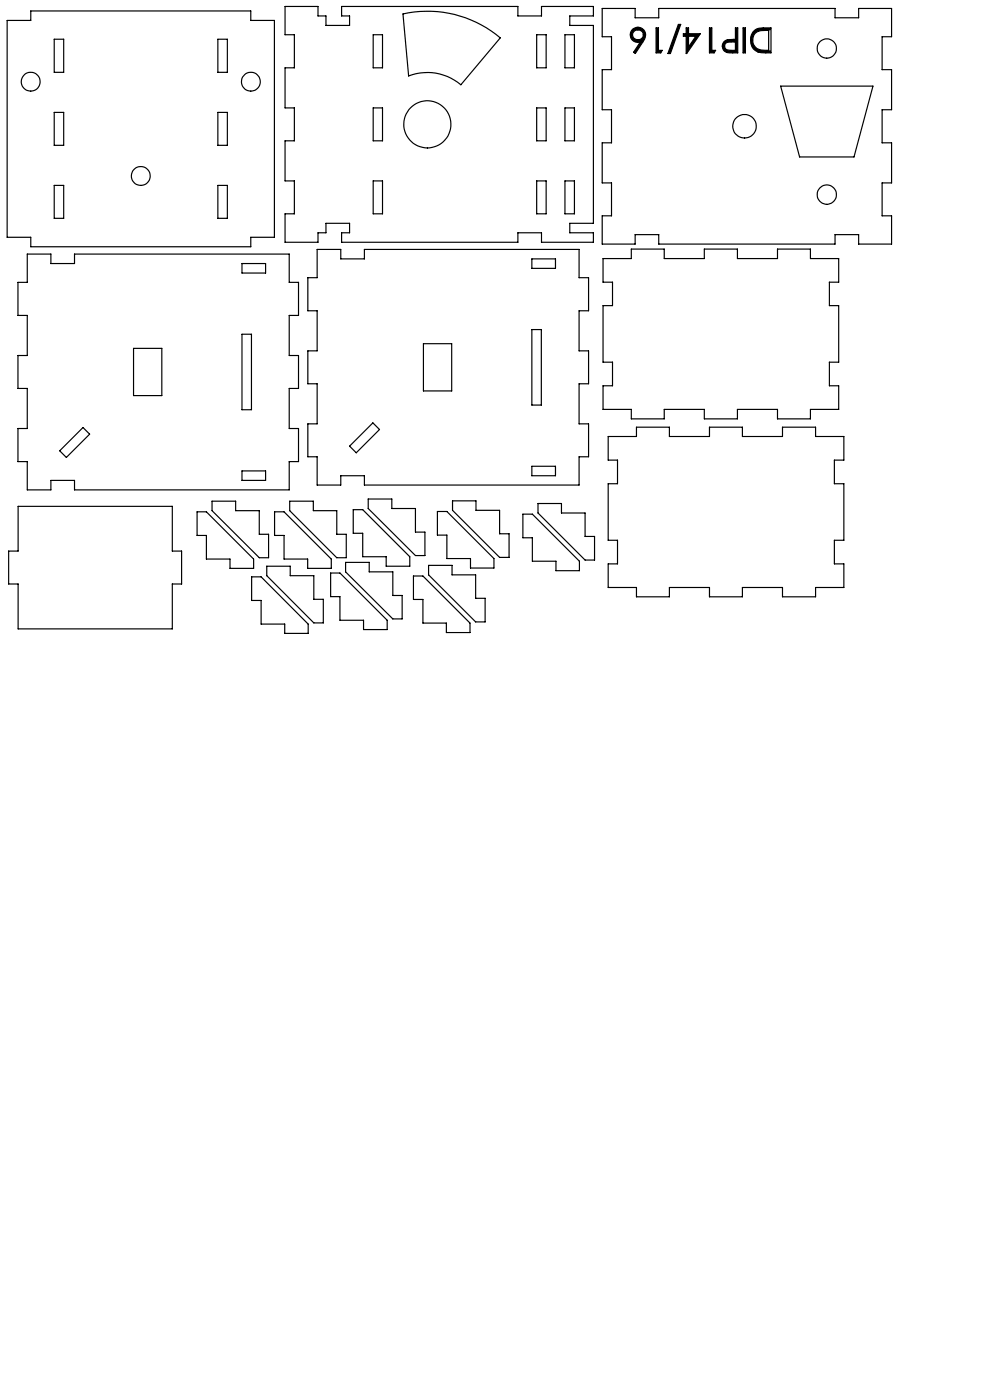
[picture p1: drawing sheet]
<svg xmlns="http://www.w3.org/2000/svg" width="210mm" height="297mm" viewBox="0 0 210 297" stroke-linecap="round" stroke-linejoin="round" font-family="sans-serif">
<path d="M162.5 6.5h.6v4.2h-.4h.8v-4.3zM157.6 5.9v5.3h.5v-5.3zM160.3 6.9a3.2 3.2 0 0 1 2.2-.4h.6v4.2h-.4a2.62 2.62 0 0 1-2.9-1.3 2.23 2.23 0 0 1 .5-2.5zM159.8 6.6a2.77 2.77 0 0 0-.3 3.3 2.77 2.77 0 0 0 3 1.3h1v-5.3l-2.4 .1-.8 .2zM154 9.2l.5-.3h1.5v1.8h-1.1a.93 .93 0 0 1-1-.4 .93 .93 0 0 1 .1-1.1zM156 5.9v2.5h-1a1.46 1.46 0 0 0-1.8 1.4 1.46 1.46 0 0 0 1.9 1.4h1.4v-5.3zM150.5 5.9v5.3h1l.3-.5h-.8v-4.8zM146.1 7.7h1.5l-1.5 2.3zM145.6 5.9v1.3h-.6v.5h.6l.1 3.7 2.9-4.2h-2.5v-1.3zM143.9 5.2l-2.2 6.2h.5l2.2-6.2zM139.2 5.9v5.3h1l.3-.5h-.8v-4.8zM134.5 6.6l.5-.3 .7 .1 .5 .3 .3 .5-.2 .7-.3 .4-.9 .1-.4-.1a.99 .99 0 0 1-.2-1.7zM134.1 6.3a1.62 1.62 0 0 0-.2 2 1.62 1.62 0 0 0 1.9 .6l-1.4 2.2 .4 .3 2-3.4a1.64 1.64 0 0 0-.6-2 1.64 1.64 0 0 0-2.1 .3z" fill-rule="evenodd" fill="#000"/>
<g fill="none" stroke="#000" stroke-width=".25">
<path d="M1.5 4.3h5v-2h46.7v2h5v46h-5v2h-46.7v-2h-5zM11.5 8.3h2v7h-2zM46.2 8.3h2v7h-2zM60.5 1.4h7v2h1.6v2h5.1v-2h-1.7v-2h37.4v2h5v-2h11v2h-5v2h5v42h-5v2h5v2h-11v-2h-5v2h-37.4v-2h1.7v-2h-5.1v2h-1.6v2h-7v-6h1.9v-7h-1.9v-8.5h1.9v-7h-1.9v-8.5h1.9v-7h-1.9zM79.2 7.4h1.9v7h-1.9zM85.5 3a23.7 23.7 0 0 1 20.6 5l-8.3 10a10.9 10.9 0 0 0-11.1-1.9zM113.8 7.4h2.1v7h-2.1zM119.8 7.4h2v7h-2zM127.7 1.8h7v2h5v-2h37.4v2h5v-2h7v6h-2v7h2v8.5h-2v7h2v8.5h-2v7h2v6h-7v-2h-5v2h-37.4v-2h-5v2h-7v-6h2v-7h-2v-8.5h2v-7h-2v-8.5h2v-7h-2zM134.3 6.1a1.67 1.67 0 0 1 2.1 .1 1.67 1.67 0 0 1 .3 2.1l-1.9 3.1-.4-.3 1.4-2.2a1.62 1.62 0 0 1-1.9-.7 1.62 1.62 0 0 1 .4-2.1zM134.4 6.7a1.13 1.13 0 0 1 1.8 0 1.13 1.13 0 0 1-.4 1.7 1.13 1.13 0 0 1-1.6-.7v-.7zM139.2 5.9h.5v4.8h.8l-.3 .5h-1z"/>
<path d="M143.9 5.2h.5l-2.2 6.2h-.5zM145.6 5.9h.4v1.3h2.6l-2.9 4.2-.1-3.7h-.6v-.5h.6zM146 7.7h1.6l-1.6 2.3zM150.5 5.9h.5v4.8h.8l-.3 .5h-1zM154 9.2l.4-.2 1.6-.1v1.8h-1a.98 .98 0 0 1-1-.3 .98 .98 0 0 1-.2-1.1zM156 5.9h.5v5.3h-1.1a1.68 1.68 0 0 1-2.2-1.4 1.46 1.46 0 0 1 1.8-1.4h1zM157.6 5.9h.5v5.3h-.5zM160.1 6.4a2.64 2.64 0 0 1 1.8-.5h1.6v5.3h-1a2.72 2.72 0 0 1-2.8-1 2.72 2.72 0 0 1-.3-2.9zM160.2 7.1a3.5 3.5 0 0 1 2.9-.6v4.2h-1.1a2.15 2.15 0 0 1-2.1-1.2 2.15 2.15 0 0 1 .3-2.4zM165.6 18.3h19.6l-4 15h-11.6zM11.5 23.8h2v7h-2zM11.5 39.3h2v7h-2z"/>
<path d="M46.2 23.8h2v7h-2zM46.2 39.3h2v7h-2zM79.2 38.4h1.9v7h-1.9zM79.2 22.9h1.9v7h-1.9zM113.8 38.4h2.1v7h-2.1zM113.8 22.9h2.1v7h-2.1zM119.8 38.4h2v7h-2zM119.8 22.9h2v7h-2zM5.8 53.9h5v2h5v-2h45.5v6h2v7h-2v8.5h2v7h-2v8.5h2v7h-2v6h-45.5v-2h-5v2h-5v-6h-2v-7h2v-8.5h-2v-7h2v-8.5h-2v-7h2zM51.3 55.9h5v2h-5zM67.3 52.9h5v2h5v-2h45.5v6h2v7h-2v8.5h2v7h-2v8.5h2v7h-2v6h-45.5v-2h-5v2h-5v-6h-2v-7h2v-8.5h-2v-7h2v-8.5h-2v-7h2zM112.8 54.9h5v2h-5z"/>
<path d="M127.9 54.9h6v-2.1h7v2.1h8.5v-2.1h7v2.1h8.5v-2.1h7v2.1h6v5h-2v4.9h2v12h-2v5h2v5.1h-6v2h-7v-2h-8.5v2h-7v-2h-8.5v2h-7v-2h-6v-5.1h2v-5h-2v-12h2v-4.9h-2zM28.3 73.9h6v10h-6zM51.3 70.9h2v16h-2zM89.8 72.9h6v10h-6zM112.8 69.9h2v16h-2zM17.6 90.7l1.4 1.4-4.9 4.9-1.4-1.4zM51.3 99.9h5v2h-5zM74.2 94.6l4.9-4.9 1.4 1.4-4.9 5zM112.8 98.9h5v2h-5zM129 92.6h6v-2h7v2h8.5v-2h7v2h8.5v-2h7v2h6v5h-2v5h2v12h-2v5h2v5h-6v2h-7v-2h-8.5v2h-7v-2h-8.5v2h-7v-2h-6v-5h2v-5h-2v-12h2v-5h-2zM3.8 107.4h32.7v9.5h2v7h-2v9.5h-32.7v-9.5h-2v-7h2zM41.8 108.6h2l10 10v2h-5v-2h-5v-5h-2z"/>
<path d="M45 106.3h5v2h5v5h2v5h-2l-10-10zM58.2 108.6h2.1l10 10v2h-5v-2h-5v-5h-2.1zM61.5 106.3h5v2h4.9v5h2v5h-2l-9.9-10zM73.3 119.3h5v2h5v5h2v5h-2l-10-10zM74.9 108.1h2l10 10v2h-5v-2h-5v-5h-2zM78.1 105.9h5v2h5v5h2v5h-2l-10-10zM90.9 119.9h5v2.1h5v4.9h2v5h-2l-10-9.9zM92.8 108.5h2l10 10v2h-5v-2h-5v-5h-2zM96 106.3h5v2h5v4.9h2v5h-2l-10-9.9zM110.9 109.1h2l10 10v2h-5v-2h-5v-5h-2zM114.1 106.8h5v2h5v5h2v5h-2l-10-10zM53.4 122.4h2l10 10v2h-5v-2h-5v-5h-2z"/>
<path d="M56.6 120.1h5v2h5v5h2v5h-2l-10-10zM70.1 121.6h2l10 10v2h-5v-2h-5v-5h-2zM87.7 122.2h2l10 10v2h-5v-2h-5v-5h-2z"/>
<circle cx="6.5" cy="17.3" r="2"/>
<circle cx="53.2" cy="17.3" r="2.01"/>
<circle cx="175.4" cy="10.3" r="2.05"/>
<circle cx="29.9" cy="37.3" r="2.01"/>
<circle cx="90.7" cy="26.4" r="5"/>
<circle cx="157.9" cy="26.8" r="2.5"/>
<circle cx="175.4" cy="41.3" r="2.05"/>
</g>
</svg>
